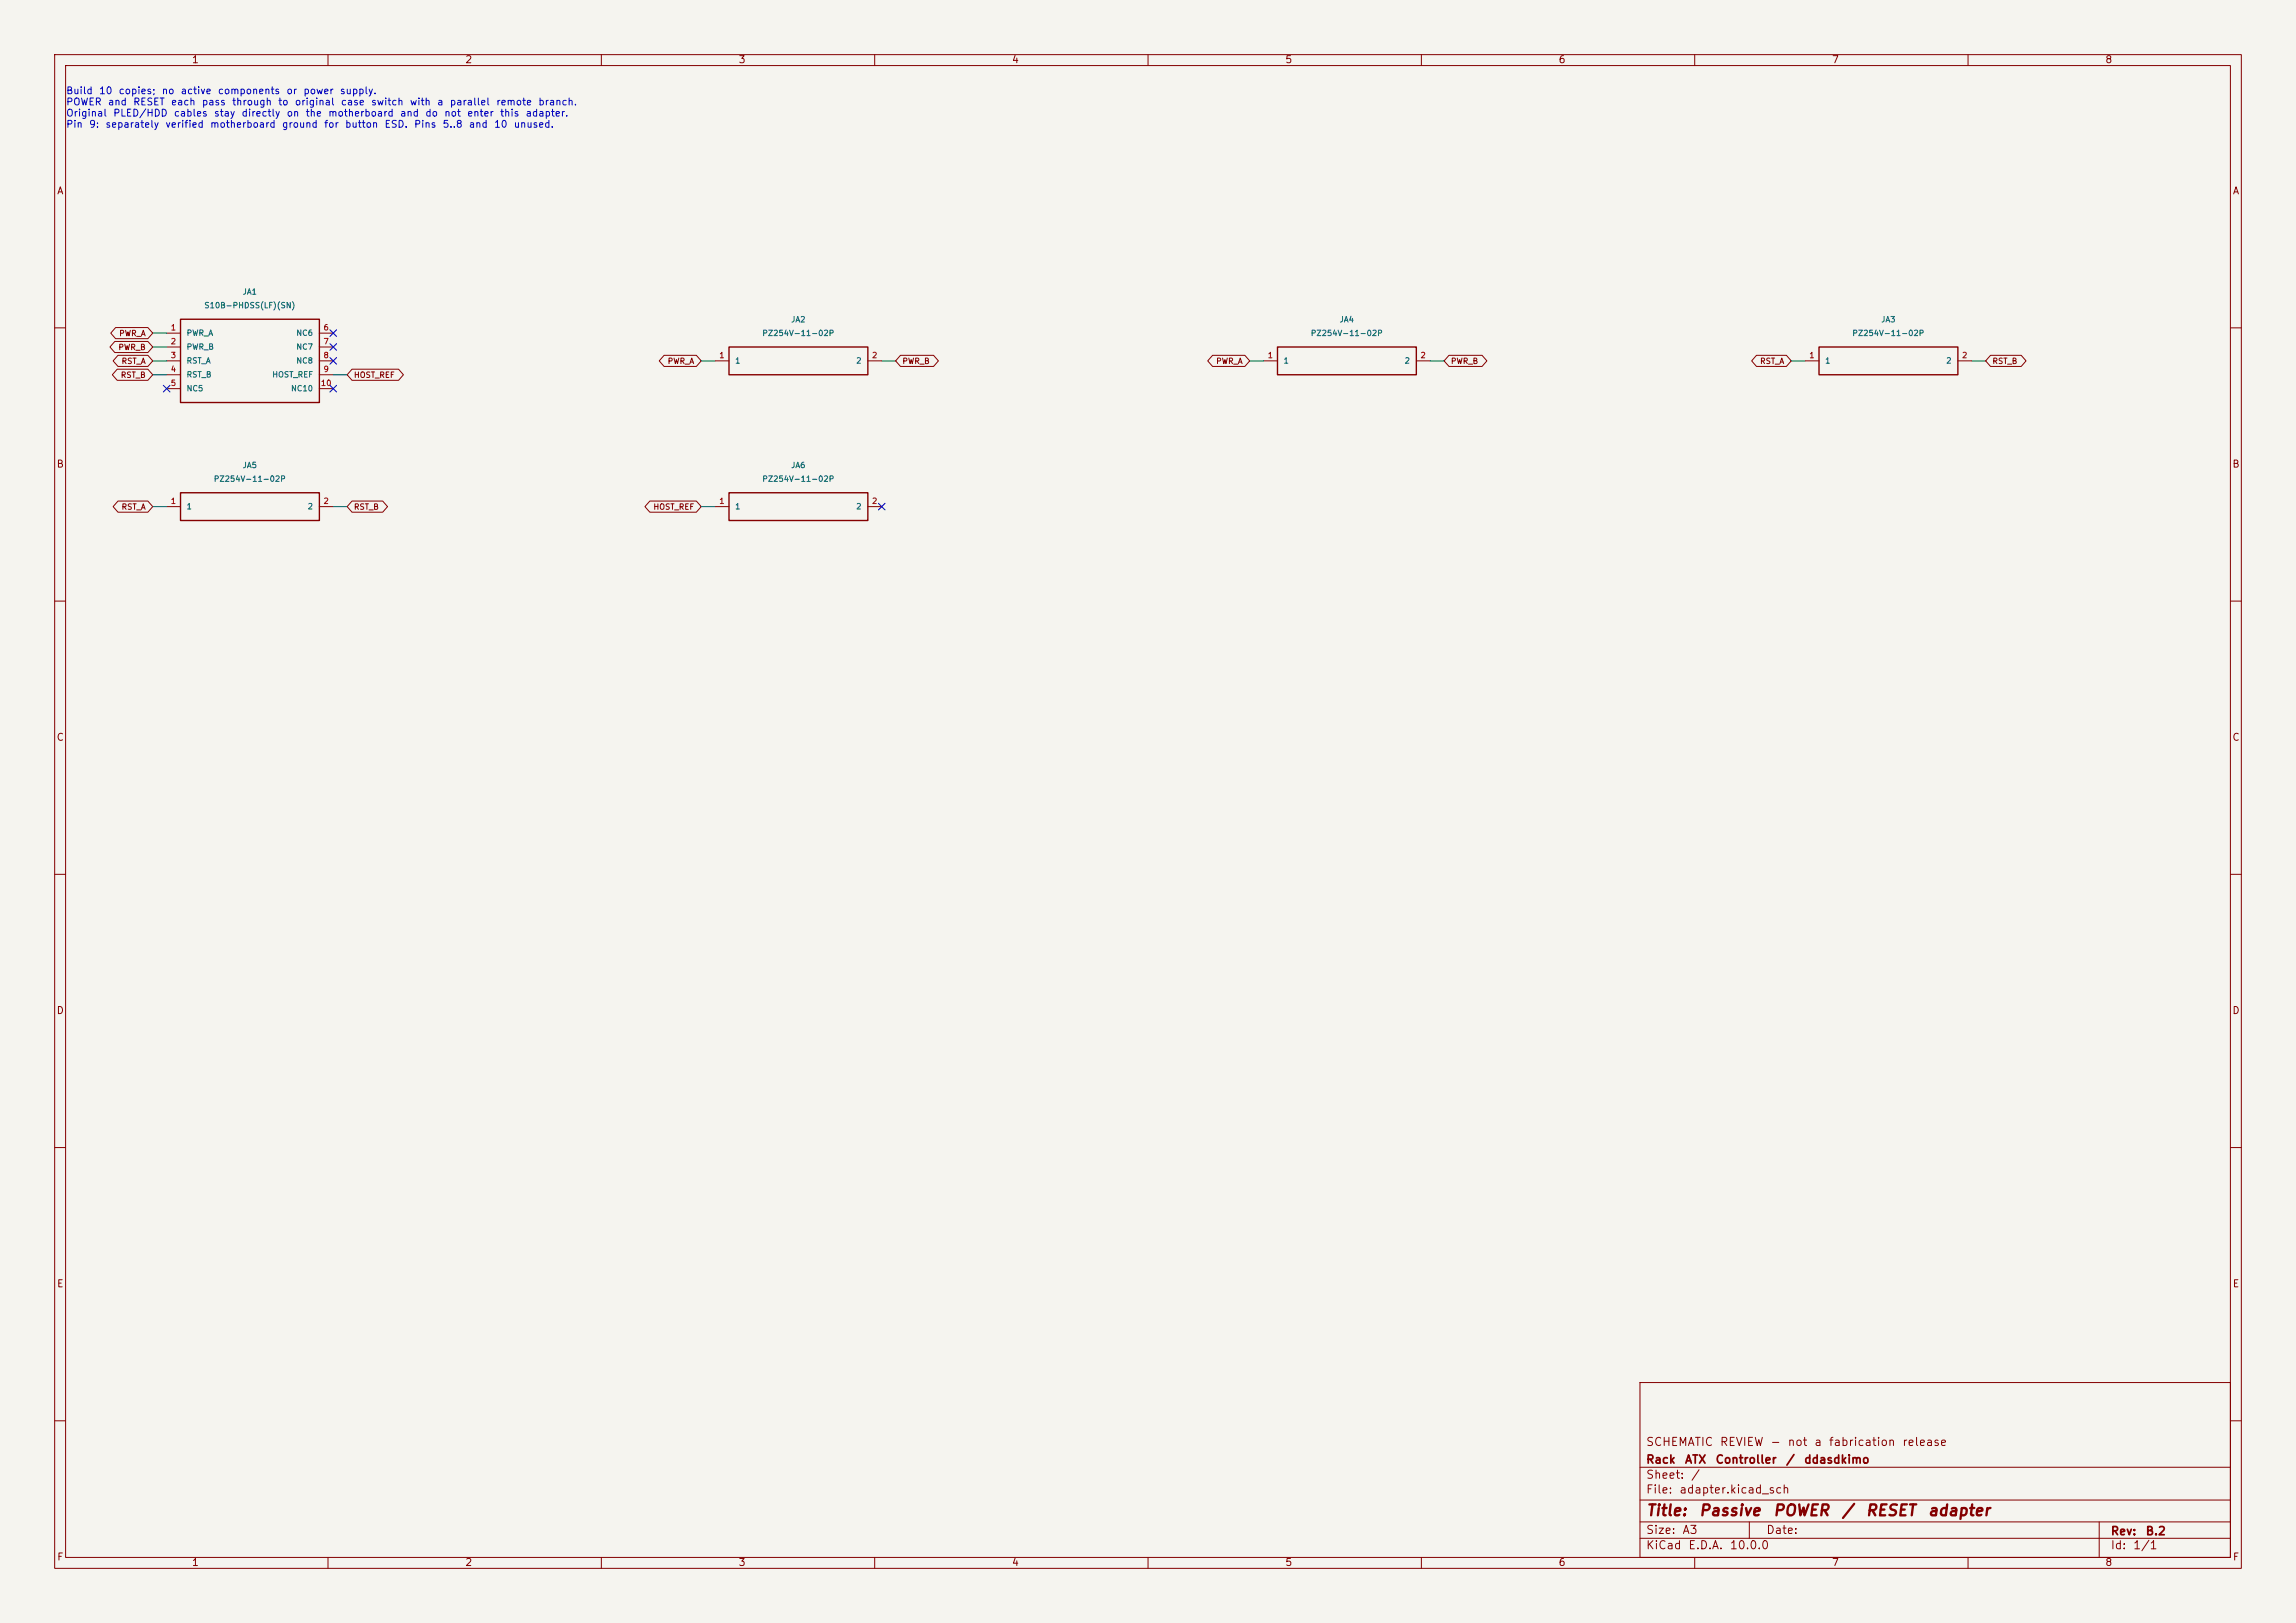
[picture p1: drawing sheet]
<svg xmlns="http://www.w3.org/2000/svg" width="420mm" height="297mm" viewBox="0 0 420 297" stroke-linecap="round" stroke-linejoin="round" font-family="sans-serif">
<defs><g id="words">
<g font-size="2" fill="#840000">
<text x="301" y="277.9">Title:</text>
<text x="310.6" y="277.9">Passive</text>
<text x="324.2" y="277.9">POWER</text>
<text x="336.7" y="277.9">/</text>
<text x="341.1" y="277.9">RESET</text>
<text x="352.5" y="277.9">adapter</text>
</g>
<g font-size="1.5" fill="#840000">
<text x="301" y="268.2">Rack</text>
<text x="301" y="265">SCHEMATIC</text>
<text x="308.1" y="268.2">ATX</text>
<text x="313.7" y="268.2">Controller</text>
<text x="314.5" y="265">REVIEW</text>
<text x="323.7" y="265">-</text>
<text x="326.6" y="268.2">/</text>
<text x="326.9" y="265">not</text>
<text x="329.9" y="268.2">ddasdkimo</text>
<text x="331.8" y="265">a</text>
<text x="334.4" y="265">fabrication</text>
<text x="347.9" y="265">release</text>
<text x="301" y="273.7">File:</text>
<text x="301" y="271">Sheet:</text>
<text x="307.1" y="273.7">adapter.kicad_sch</text>
<text x="309.2" y="271">/</text>
<text x="301" y="281.1">Size:</text>
<text x="307.6" y="281.1">A3</text>
<text x="323" y="281.1">Date:</text>
<text x="386" y="281.3">Rev:</text>
<text x="392.4" y="281.3">B.2</text>
<text x="301" y="283.9">KiCad</text>
<text x="308.7" y="283.9">E.D.A.</text>
<text x="316.3" y="283.9">10.0.0</text>
<text x="386" y="283.9">Id:</text>
<text x="390.1" y="283.9">1/1</text>
</g>
<g font-size="1.3" fill="#840000">
<text x="35" y="11.9">1</text>
<text x="85" y="11.9">2</text>
<text x="135" y="11.9">3</text>
<text x="185" y="11.9">4</text>
<text x="235" y="11.9">5</text>
<text x="285" y="11.9">6</text>
<text x="335" y="11.9">7</text>
<text x="385" y="11.9">8</text>
<text x="10.3" y="35.9">A</text>
<text x="408.3" y="35.9">A</text>
<text x="10.3" y="85.9">B</text>
<text x="408.2" y="85.9">B</text>
<text x="10.3" y="135.9">C</text>
<text x="408.2" y="135.9">C</text>
<text x="10.3" y="185.9">D</text>
<text x="408.2" y="185.9">D</text>
<text x="10.3" y="235.9">E</text>
<text x="408.3" y="235.9">E</text>
<text x="10.3" y="285.9">F</text>
<text x="35" y="286.9">1</text>
<text x="85" y="286.9">2</text>
<text x="135" y="286.9">3</text>
<text x="185" y="286.9">4</text>
<text x="235" y="286.9">5</text>
<text x="285" y="286.9">6</text>
<text x="335" y="286.9">7</text>
<text x="385" y="286.9">8</text>
<text x="408.3" y="285.9">F</text>
</g>
<g font-size="1.3" fill="#0000c2">
<text x="12" y="17.5">Build</text>
<text x="18" y="17.5">10</text>
<text x="21.6" y="17.5">copies;</text>
<text x="29.5" y="17.5">no</text>
<text x="33" y="17.5">active</text>
<text x="39.7" y="17.5">components</text>
<text x="52.3" y="17.5">or</text>
<text x="55.4" y="17.5">power</text>
<text x="62.1" y="17.5">supply.</text>
<text x="12" y="19.6">POWER</text>
<text x="12" y="21.6">Original</text>
<text x="12" y="23.7">Pin</text>
<text x="16.2" y="23.7">9:</text>
<text x="19.2" y="23.7">separately</text>
<text x="19.6" y="19.6">and</text>
<text x="20.6" y="21.6">PLED/HDD</text>
<text x="24.3" y="19.6">RESET</text>
<text x="30.1" y="23.7">verified</text>
<text x="31.2" y="19.6">each</text>
<text x="31.7" y="21.6">cables</text>
<text x="36.8" y="19.6">pass</text>
<text x="38.3" y="23.7">motherboard</text>
<text x="39" y="21.6">stay</text>
<text x="42.3" y="19.6">through</text>
<text x="44.1" y="21.6">directly</text>
<text x="50.8" y="19.6">to</text>
<text x="51.5" y="23.7">ground</text>
<text x="52.3" y="21.6">on</text>
<text x="53.8" y="19.6">original</text>
<text x="55.8" y="21.6">the</text>
<text x="59.2" y="23.7">for</text>
<text x="59.9" y="21.6">motherboard</text>
<text x="62.2" y="19.6">case</text>
<text x="63" y="23.7">button</text>
<text x="67.8" y="19.6">switch</text>
<text x="70.2" y="23.7">ESD.</text>
<text x="73.1" y="21.6">and</text>
<text x="74.9" y="19.6">with</text>
<text x="75.6" y="23.7">Pins</text>
<text x="77.7" y="21.6">do</text>
<text x="79.9" y="19.6">a</text>
<text x="80.9" y="23.7">5..8</text>
<text x="81.2" y="21.6">not</text>
<text x="82.2" y="19.6">parallel</text>
<text x="85.4" y="21.6">enter</text>
<text x="85.7" y="23.7">and</text>
<text x="90.3" y="23.7">10</text>
<text x="90.7" y="19.6">remote</text>
<text x="91.4" y="21.6">this</text>
<text x="93.9" y="23.7">unused.</text>
<text x="96" y="21.6">adapter.</text>
<text x="98.4" y="19.6">branch.</text>
</g>
<g font-size="1" fill="#006464">
<text x="37.3" y="56.7">S10B-PHDSS(LF)(SN)</text>
<text x="44.3" y="54.2">JA1</text>
<text x="144.6" y="59.2">JA2</text>
<text x="244.9" y="59.2">JA4</text>
<text x="344" y="59.2">JA3</text>
<text x="34" y="61.7">PWR_A</text>
<text x="34" y="64.2">PWR_B</text>
<text x="54.1" y="61.7">NC6</text>
<text x="54.1" y="64.2">NC7</text>
<text x="139.3" y="61.7">PZ254V-11-02P</text>
<text x="239.7" y="61.7">PZ254V-11-02P</text>
<text x="338.7" y="61.7">PZ254V-11-02P</text>
<text x="34" y="66.8">RST_A</text>
<text x="34" y="69.3">RST_B</text>
<text x="34" y="71.9">NC5</text>
<text x="49.7" y="69.3">HOST_REF</text>
<text x="53.1" y="71.9">NC10</text>
<text x="54.1" y="66.8">NC8</text>
<text x="134.4" y="66.8">1</text>
<text x="156.5" y="66.8">2</text>
<text x="234.7" y="66.8">1</text>
<text x="256.8" y="66.8">2</text>
<text x="333.8" y="66.8">1</text>
<text x="355.9" y="66.8">2</text>
<text x="39" y="88.4">PZ254V-11-02P</text>
<text x="44.3" y="85.9">JA5</text>
<text x="139.3" y="88.4">PZ254V-11-02P</text>
<text x="144.6" y="85.9">JA6</text>
<text x="34" y="93.4">1</text>
<text x="56.2" y="93.4">2</text>
<text x="134.4" y="93.4">1</text>
<text x="156.5" y="93.4">2</text>
</g>
<g font-size="1" fill="#840000">
<text x="21.6" y="64.3">PWR_B</text>
<text x="21.7" y="61.8">PWR_A</text>
<text x="22" y="69.4">RST_B</text>
<text x="22.1" y="66.8">RST_A</text>
<text x="64.6" y="69.4">HOST_REF</text>
<text x="122" y="66.8">PWR_A</text>
<text x="165" y="66.8">PWR_B</text>
<text x="222.4" y="66.8">PWR_A</text>
<text x="265.3" y="66.8">PWR_B</text>
<text x="321.9" y="66.8">RST_A</text>
<text x="364.4" y="66.8">RST_B</text>
<text x="22.1" y="93.5">RST_A</text>
<text x="64.6" y="93.5">RST_B</text>
<text x="119.4" y="93.5">HOST_REF</text>
</g>
<g font-size="1" fill="#a90000">
<text x="31.1" y="60.7">1</text>
<text x="31.1" y="63.2">2</text>
<text x="31.1" y="65.8">3</text>
<text x="59.1" y="60.7">6</text>
<text x="59.1" y="63.2">7</text>
<text x="59.1" y="65.8">8</text>
<text x="131.5" y="65.8">1</text>
<text x="159.4" y="65.8">2</text>
<text x="231.8" y="65.8">1</text>
<text x="259.7" y="65.8">2</text>
<text x="330.9" y="65.8">1</text>
<text x="358.8" y="65.8">2</text>
<text x="31.1" y="68.3">4</text>
<text x="31.1" y="70.9">5</text>
<text x="58.6" y="70.9">10</text>
<text x="59.1" y="68.3">9</text>
<text x="31.1" y="92.5">1</text>
<text x="59.1" y="92.5">2</text>
<text x="131.5" y="92.5">1</text>
<text x="159.4" y="92.5">2</text>
</g>
</g></defs>
<path d="M0 0h420v297h-420z" fill="#f5f4ef" stroke="#f5f4ef" stroke-width=".18"/>
<g fill="none" stroke="#840000" stroke-width=".18">
<path d="M10 10h400v277h-400zM12 12h396v273h-396zM60 10v2M110 10v2M160 10v2M210 10v2M260 10v2M310 10v2M360 10v2M21.1 59.9h6l.8 1.1-.8 1h-6l-.8-1zM10 60h2M21 62.5h6.1l.8 1-.8 1h-6.1l-.9-1z"/>
<path d="M21.4 67.6h5.7l.8 1-.8 1h-5.7l-.9-1zM21.6 65h5.5l.8 1-.8 1.1h-5.5l-.9-1.1zM30.5 61h2.5M30.5 63.5h2.5M30.5 66h2.5M30.5 68.6h2.5M30.5 71.1h2.5M58.4 61h2.6M58.4 63.5h2.6M58.4 66h2.6M58.4 68.6h2.6M58.4 71.1h2.6"/>
<path d="M64.4 67.6h8.5l.9 1-.9 1h-8.5l-.9-1zM121.5 65h5.9l.9 1-.9 1.1h-5.9l-.9-1.1zM130.8 66h2.5M158.7 66h2.6M164.7 65h6.1l.9 1-.9 1.1h-6.1l-.9-1.1zM221.8 65h5.9l.9 1-.9 1.1h-5.9l-.9-1.1zM231.1 66h2.6M259.1 66h2.5M265 65h6.1l.9 1-.9 1.1h-6.1l-.8-1.1zM321.3 65h5.5l.9 1-.9 1.1h-5.5l-.9-1.1zM330.2 66h2.5M358.1 66h2.6"/>
<path d="M364.1 65h5.6l.9 1-.9 1.1h-5.6l-.9-1.1zM408 60h2M21.6 91.7h5.5l.8 1-.8 1h-5.5l-.9-1zM30.5 92.7h2.5M58.4 92.7h2.6M64.4 91.7h5.6l.9 1-.9 1h-5.6l-.9-1zM118.9 91.7h8.5l.9 1-.9 1h-8.5l-.9-1zM130.8 92.7h2.5M158.7 92.7h2.6M10 110h2M408 110h2M10 160h2"/>
<path d="M408 160h2M10 210h2M408 210h2M300 253h108v32h-108zM10 260h2M300 278.5h108M300 274.5h108M300 268.5h108M320 278.5v3M384 278.5v6.5M408 260h2M60 285v2"/>
<path d="M110 285v2M160 285v2M210 285v2M260 285v2M300 281.5h108M310 285v2M360 285v2"/>
</g>
<path d="M33 58.4h25.4v15.3h-25.4zM133.3 63.5h25.4v5.1h-25.4zM233.7 63.5h25.4v5.1h-25.4zM332.7 63.5h25.4v5.1h-25.4zM33 90.2h25.4v5.1h-25.4zM133.3 90.2h25.4v5.1h-25.4z" fill="none" stroke="#840000" stroke-width=".25"/>
<g fill="none" stroke="#009600" stroke-width=".18">
<path d="M27.9 66h2.6M27.9 68.6h2.6M27.9 61h2.6M27.9 63.5h2.6M61 68.6h2.5M128.3 66h2.5M161.3 66h2.5M228.6 66h2.5M261.6 66h2.6M327.7 66h2.5M360.7 66h2.5M27.9 92.7h2.6"/>
<path d="M61 92.7h2.5M128.3 92.7h2.5"/>
</g>
<path d="M29.9 70.5l1.2 1.2M31.1 70.5l-1.2 1.2M60.4 60.4l1.2 1.2M60.4 62.9l1.2 1.2M60.4 65.4l1.2 1.2M60.4 70.5l1.2 1.2M61.6 60.4l-1.2 1.2M61.6 62.9l-1.2 1.2M61.6 65.4l-1.2 1.2M61.6 70.5l-1.2 1.2M160.7 92.1l1.2 1.2M161.9 92.1l-1.2 1.2" fill="none" stroke="#000084" stroke-width=".18"/>
<use href="#words"/>
</svg>
